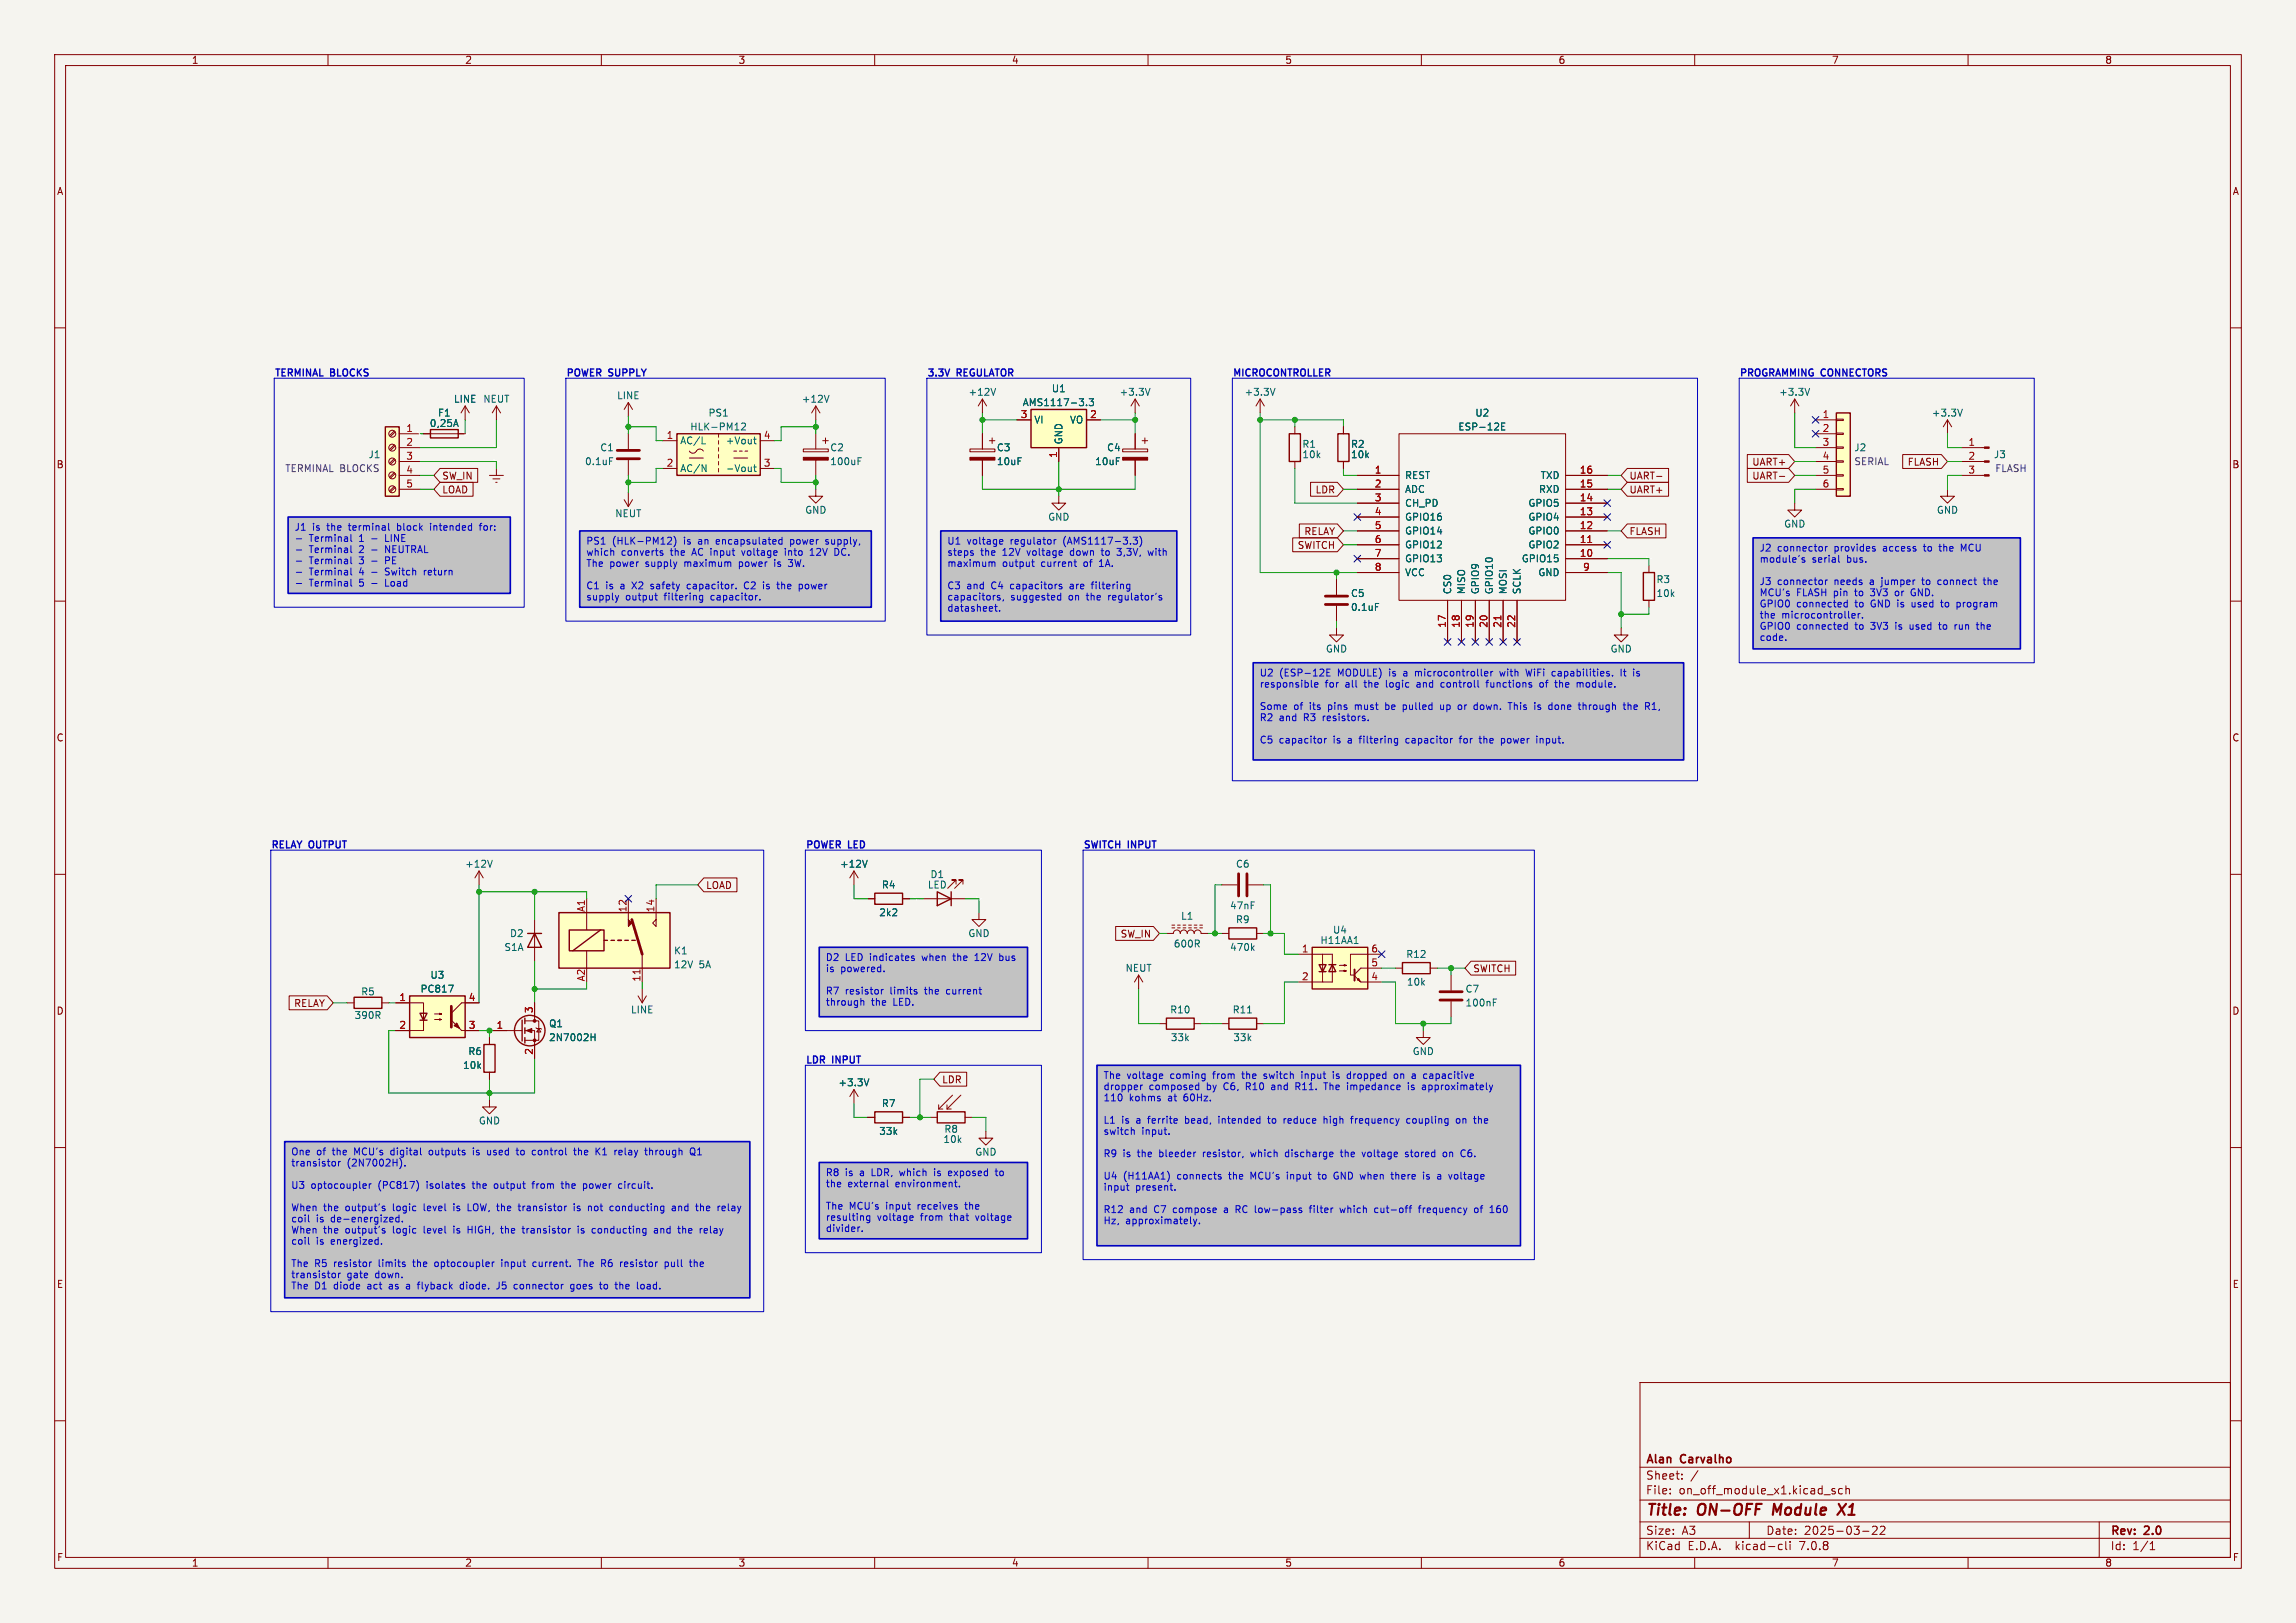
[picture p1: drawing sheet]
<svg xmlns="http://www.w3.org/2000/svg" width="420mm" height="297mm" viewBox="0 0 420 297" stroke-linecap="round" stroke-linejoin="round" font-family="sans-serif">
<defs><g id="words">
<g font-size="2.8" fill="#840000">
<text x="301" y="277.9">Title:</text>
<text x="310.6" y="277.9">ON-OFF</text>
<text x="325.2" y="277.9">Module</text>
<text x="338" y="277.9">X1</text>
</g>
<g font-size="2.1" fill="#840000">
<text x="301" y="268.2">Alan</text>
<text x="307.5" y="268.2">Carvalho</text>
<text x="301" y="273.7">File:</text>
<text x="301" y="271">Sheet:</text>
<text x="307.1" y="273.7">on_off_module_x1.kicad_sch</text>
<text x="301" y="281.1">Size:</text>
<text x="307.6" y="281.1">A3</text>
<text x="323" y="281.1">Date:</text>
<text x="330" y="281.1">2025-03-22</text>
<text x="386" y="281.3">Rev:</text>
<text x="392.4" y="281.3">2.0</text>
<text x="301" y="283.9">KiCad</text>
<text x="308.7" y="283.9">E.D.A.</text>
<text x="317.6" y="283.9">kicad-cli</text>
<text x="329.5" y="283.9">7.0.8</text>
<text x="386" y="283.9">Id:</text>
<text x="390.1" y="283.9">1/1</text>
</g>
<g font-size="1.8" fill="#840000">
<text x="35" y="11.9">1</text>
<text x="85" y="11.9">2</text>
<text x="135" y="11.9">3</text>
<text x="185" y="11.9">4</text>
<text x="235" y="11.9">5</text>
<text x="285" y="11.9">6</text>
<text x="335" y="11.9">7</text>
<text x="385" y="11.9">8</text>
<text x="10.3" y="35.9">A</text>
<text x="408.3" y="35.9">A</text>
<text x="10.3" y="85.9">B</text>
<text x="80.8" y="87.9">SW_IN</text>
<text x="298" y="87.9">UART-</text>
<text x="320.4" y="85.4">UART+</text>
<text x="320.4" y="87.9">UART-</text>
<text x="348.9" y="85.4">FLASH</text>
<text x="408.2" y="85.9">B</text>
<text x="80.8" y="90.5">LOAD</text>
<text x="240.5" y="90.5">LDR</text>
<text x="298" y="90.5">UART+</text>
<text x="237.3" y="100.6">SWITCH</text>
<text x="238.5" y="98.1">RELAY</text>
<text x="298" y="98.1">FLASH</text>
<text x="10.3" y="135.9">C</text>
<text x="408.2" y="135.9">C</text>
<text x="129.1" y="162.9">LOAD</text>
<text x="204.9" y="171.8">SW_IN</text>
<text x="269.4" y="178.1">SWITCH</text>
<text x="10.3" y="185.9">D</text>
<text x="53.7" y="184.5">RELAY</text>
<text x="408.2" y="185.9">D</text>
<text x="172.2" y="198.4">LDR</text>
<text x="10.3" y="235.9">E</text>
<text x="408.3" y="235.9">E</text>
<text x="10.3" y="285.9">F</text>
<text x="35" y="286.9">1</text>
<text x="85" y="286.9">2</text>
<text x="135" y="286.9">3</text>
<text x="185" y="286.9">4</text>
<text x="235" y="286.9">5</text>
<text x="285" y="286.9">6</text>
<text x="335" y="286.9">7</text>
<text x="385" y="286.9">8</text>
<text x="408.3" y="285.9">F</text>
</g>
<g font-size="1.8" fill="#0000c2">
<text x="50.2" y="69">TERMINAL BLOCKS</text>
<text x="103.5" y="69">POWER</text>
<text x="111.5" y="69">SUPPLY</text>
<text x="169.5" y="69">3.3V</text>
<text x="175.1" y="69">REGULATOR</text>
<text x="225.4" y="69">MICROCONTROLLER</text>
<text x="318.1" y="69">PROGRAMMING CONNECTORS</text>
<text x="53.8" y="97.4">J1</text>
<text x="56.6" y="99.5">Terminal</text>
<text x="56.6" y="101.5">Terminal</text>
<text x="57.2" y="97.4">is</text>
<text x="60" y="97.4">the</text>
<text x="64.1" y="97.4">terminal</text>
<text x="65.8" y="99.5">1</text>
<text x="65.8" y="101.5">2</text>
<text x="68.2" y="99.5">-</text>
<text x="68.2" y="101.5">-</text>
<text x="70.9" y="99.5">LINE</text>
<text x="70.9" y="101.5">NEUTRAL</text>
<text x="73.1" y="97.4">block</text>
<text x="79.4" y="97.4">intended</text>
<text x="88.7" y="97.4">for:</text>
<text x="107.1" y="100">PS1</text>
<text x="112" y="100">(HLK-PM12)</text>
<text x="125.2" y="100">is</text>
<text x="128" y="100">an</text>
<text x="131.5" y="100">encapsulated</text>
<text x="145.2" y="100">power</text>
<text x="151.9" y="100">supply,</text>
<text x="173.2" y="100">U1</text>
<text x="176.9" y="100">voltage</text>
<text x="185" y="100">regulator</text>
<text x="194.8" y="100">(AMS1117-3.3)</text>
<text x="321.8" y="101.3">J2</text>
<text x="325.1" y="101.3">connector</text>
<text x="335.7" y="101.3">provides</text>
<text x="344.8" y="101.3">access</text>
<text x="352.4" y="101.3">to</text>
<text x="355.5" y="101.3">the</text>
<text x="359.6" y="101.3">MCU</text>
<text x="56.6" y="103.6">Terminal</text>
<text x="56.6" y="105.6">Terminal</text>
<text x="56.6" y="107.7">Terminal</text>
<text x="65.8" y="103.6">3</text>
<text x="65.8" y="105.6">4</text>
<text x="65.8" y="107.7">5</text>
<text x="70.9" y="103.6">PE</text>
<text x="70.9" y="105.6">Switch</text>
<text x="70.9" y="107.7">Load</text>
<text x="78.2" y="105.6">return</text>
<text x="107.1" y="102">which</text>
<text x="107.1" y="104.1">The</text>
<text x="111.5" y="104.1">power</text>
<text x="113.6" y="102">converts</text>
<text x="118.2" y="104.1">supply</text>
<text x="122.8" y="102">the</text>
<text x="125.5" y="104.1">maximum</text>
<text x="126.9" y="102">AC input</text>
<text x="135.7" y="104.1">power</text>
<text x="136.4" y="102">voltage</text>
<text x="142.3" y="104.1">is</text>
<text x="144.5" y="102">into</text>
<text x="145.1" y="104.1">3W.</text>
<text x="149.3" y="102">12V</text>
<text x="153.9" y="102">DC.</text>
<text x="173.2" y="102">steps</text>
<text x="173.2" y="104.1">maximum</text>
<text x="179.4" y="102">the</text>
<text x="183.4" y="104.1">output</text>
<text x="183.5" y="102">12V</text>
<text x="188.2" y="102">voltage</text>
<text x="190.6" y="104.1">current</text>
<text x="196.3" y="102">down</text>
<text x="198.5" y="104.1">of</text>
<text x="201.6" y="104.1">1A.</text>
<text x="202.2" y="102">to</text>
<text x="205.2" y="102">3,3V,</text>
<text x="211.1" y="102">with</text>
<text x="321.8" y="103.3">module's</text>
<text x="321.8" y="107.4">J3</text>
<text x="325.1" y="107.4">connector</text>
<text x="331.5" y="103.3">serial</text>
<text x="335.7" y="107.4">needs</text>
<text x="338" y="103.3">bus.</text>
<text x="342.3" y="107.4">a</text>
<text x="344.7" y="107.4">jumper</text>
<text x="352.3" y="107.4">to</text>
<text x="355.4" y="107.4">connect</text>
<text x="364" y="107.4">the</text>
<text x="107.1" y="108.2">C1</text>
<text x="107.1" y="110.2">supply</text>
<text x="110.8" y="108.2">is</text>
<text x="113.6" y="108.2">a</text>
<text x="114.4" y="110.2">output</text>
<text x="115.9" y="108.2">X2</text>
<text x="119.5" y="108.2">safety</text>
<text x="121.6" y="110.2">filtering</text>
<text x="126.4" y="108.2">capacitor.</text>
<text x="130.3" y="110.2">capacitor.</text>
<text x="137" y="108.2">C2</text>
<text x="140.7" y="108.2">is</text>
<text x="143.5" y="108.2">the</text>
<text x="147.6" y="108.2">power</text>
<text x="173.2" y="108.2">C3</text>
<text x="173.2" y="110.2">capacitors,</text>
<text x="173.2" y="112.3">datasheet.</text>
<text x="176.8" y="108.2">and</text>
<text x="181.5" y="108.2">C4</text>
<text x="184.9" y="110.2">suggested</text>
<text x="185.1" y="108.2">capacitors</text>
<text x="195.6" y="110.2">on</text>
<text x="196.2" y="108.2">are</text>
<text x="199.1" y="110.2">the</text>
<text x="200.4" y="108.2">filtering</text>
<text x="203.2" y="110.2">regulator's</text>
<text x="321.8" y="109.4">MCU's</text>
<text x="321.8" y="111.5">GPIO0</text>
<text x="321.8" y="113.5">the</text>
<text x="325.9" y="113.5">microcontroller.</text>
<text x="328.6" y="109.4">FLASH pin</text>
<text x="328.6" y="111.5">connected</text>
<text x="339.5" y="111.5">to</text>
<text x="339.6" y="109.4">to</text>
<text x="342.5" y="111.5">GND is</text>
<text x="342.7" y="109.4">3V3</text>
<text x="347.3" y="109.4">or</text>
<text x="350.4" y="111.5">used</text>
<text x="350.5" y="109.4">GND.</text>
<text x="356" y="111.5">to</text>
<text x="359" y="111.5">program</text>
<text x="321.8" y="115.6">GPIO0</text>
<text x="321.8" y="117.6">code.</text>
<text x="328.6" y="115.6">connected</text>
<text x="339.5" y="115.6">to</text>
<text x="342.5" y="115.6">3V3</text>
<text x="347.2" y="115.6">is</text>
<text x="350" y="115.6">used</text>
<text x="355.6" y="115.6">to</text>
<text x="358.6" y="115.6">run</text>
<text x="362.9" y="115.6">the</text>
<text x="230.3" y="124.1">U2</text>
<text x="234" y="124.1">(ESP-12E</text>
<text x="244.8" y="124.1">MODULE)</text>
<text x="254.4" y="124.1">is</text>
<text x="257.2" y="124.1">a</text>
<text x="259.5" y="124.1">microcontroller</text>
<text x="275.3" y="124.1">with</text>
<text x="280.3" y="124.1">WiFi</text>
<text x="285.2" y="124.1">capabilities.</text>
<text x="298" y="124.1">It</text>
<text x="230.3" y="126.2">responsible</text>
<text x="230.3" y="130.2">Some</text>
<text x="236.6" y="130.2">of</text>
<text x="239.7" y="130.2">its</text>
<text x="242.4" y="126.2">for</text>
<text x="243.2" y="130.2">pins</text>
<text x="246.2" y="126.2">all</text>
<text x="248.3" y="130.2">must</text>
<text x="249.9" y="126.2">the</text>
<text x="254" y="126.2">logic</text>
<text x="254.1" y="130.2">be</text>
<text x="257.5" y="130.2">pulled</text>
<text x="259.8" y="126.2">and</text>
<text x="264.5" y="126.2">controll</text>
<text x="264.5" y="130.2">up</text>
<text x="268" y="130.2">or</text>
<text x="271.1" y="130.2">down.</text>
<text x="273" y="126.2">functions</text>
<text x="277.7" y="130.2">This</text>
<text x="282.6" y="130.2">is</text>
<text x="282.9" y="126.2">of</text>
<text x="285.4" y="130.2">done</text>
<text x="286" y="126.2">the</text>
<text x="290.1" y="126.2">module.</text>
<text x="291.1" y="130.2">through</text>
<text x="299.5" y="130.2">the</text>
<text x="303.7" y="130.2">R1,</text>
<text x="230.3" y="132.3">R2</text>
<text x="230.3" y="136.4">C5</text>
<text x="234" y="132.3">and</text>
<text x="234" y="136.4">capacitor</text>
<text x="238.6" y="132.3">R3</text>
<text x="242.3" y="132.3">resistors.</text>
<text x="244" y="136.4">is</text>
<text x="246.9" y="136.4">a</text>
<text x="249.2" y="136.4">filtering</text>
<text x="257.8" y="136.4">capacitor</text>
<text x="267.9" y="136.4">for</text>
<text x="271.7" y="136.4">the</text>
<text x="275.9" y="136.4">power</text>
<text x="282.5" y="136.4">input.</text>
<text x="49.5" y="155.3">RELAY OUTPUT</text>
<text x="147.3" y="155.3">POWER</text>
<text x="155.3" y="155.3">LED</text>
<text x="198.1" y="155.3">SWITCH</text>
<text x="206.4" y="155.3">INPUT</text>
<text x="151" y="176.2">D2</text>
<text x="151" y="178.2">is</text>
<text x="153.8" y="178.2">powered.</text>
<text x="154.6" y="176.2">LED indicates</text>
<text x="169" y="176.2">when</text>
<text x="174.9" y="176.2">the</text>
<text x="179" y="176.2">12V</text>
<text x="183.7" y="176.2">bus</text>
<text x="151" y="182.3">R7</text>
<text x="151" y="184.4">through</text>
<text x="154.6" y="182.3">resistor</text>
<text x="159.4" y="184.4">the</text>
<text x="163" y="182.3">limits</text>
<text x="163.5" y="184.4">LED.</text>
<text x="169.5" y="182.3">the</text>
<text x="173.6" y="182.3">current</text>
<text x="147.3" y="194.7">LDR</text>
<text x="152.4" y="194.7">INPUT</text>
<text x="201.8" y="197.8">The</text>
<text x="206.1" y="197.8">voltage</text>
<text x="214.2" y="197.8">coming</text>
<text x="222.2" y="197.8">from</text>
<text x="227.7" y="197.8">the</text>
<text x="231.9" y="197.8">switch</text>
<text x="239" y="197.8">input</text>
<text x="244.9" y="197.8">is</text>
<text x="247.7" y="197.8">dropped</text>
<text x="256.5" y="197.8">on</text>
<text x="260" y="197.8">a</text>
<text x="262.3" y="197.8">capacitive</text>
<text x="201.8" y="199.8">dropper</text>
<text x="201.8" y="201.9">110</text>
<text x="206.6" y="201.9">kohms</text>
<text x="210.2" y="199.8">composed</text>
<text x="213.8" y="201.9">at</text>
<text x="216.8" y="201.9">60Hz.</text>
<text x="220.9" y="199.8">by</text>
<text x="224.1" y="199.8">C6,</text>
<text x="228.4" y="199.8">R10</text>
<text x="233.3" y="199.8">and</text>
<text x="237.9" y="199.8">R11.</text>
<text x="243.3" y="199.8">The</text>
<text x="247.7" y="199.8">impedance</text>
<text x="259" y="199.8">is</text>
<text x="261.9" y="199.8">approximately</text>
<text x="201.8" y="206">L1</text>
<text x="201.8" y="208">switch</text>
<text x="205.2" y="206">is</text>
<text x="208" y="206">a</text>
<text x="208.9" y="208">input.</text>
<text x="210.3" y="206">ferrite</text>
<text x="217.3" y="206">bead,</text>
<text x="223.6" y="206">intended</text>
<text x="232.9" y="206">to</text>
<text x="235.9" y="206">reduce</text>
<text x="243.4" y="206">high</text>
<text x="248.6" y="206">frequency</text>
<text x="259" y="206">coupling</text>
<text x="268.3" y="206">on</text>
<text x="271.8" y="206">the</text>
<text x="53.2" y="211.7">One</text>
<text x="53.2" y="213.8">transistor</text>
<text x="57.9" y="211.7">of</text>
<text x="61" y="211.7">the</text>
<text x="63.5" y="213.8">(2N7002H).</text>
<text x="65.1" y="211.7">MCU's</text>
<text x="71.9" y="211.7">digital</text>
<text x="79.2" y="211.7">outputs</text>
<text x="87.4" y="211.7">is</text>
<text x="90.2" y="211.7">used</text>
<text x="95.8" y="211.7">to</text>
<text x="98.8" y="211.7">control</text>
<text x="106.7" y="211.7">the</text>
<text x="110.9" y="211.7">K1</text>
<text x="114.5" y="211.7">relay</text>
<text x="120.3" y="211.7">through</text>
<text x="151" y="215.6">R8</text>
<text x="154.6" y="215.6">is</text>
<text x="157.4" y="215.6">a</text>
<text x="159.7" y="215.6">LDR,</text>
<text x="165.1" y="215.6">which</text>
<text x="171.6" y="215.6">is</text>
<text x="174.4" y="215.6">exposed</text>
<text x="183.2" y="215.6">to</text>
<text x="201.8" y="212.1">R9</text>
<text x="205.4" y="212.1">is</text>
<text x="208.2" y="212.1">the</text>
<text x="212.4" y="212.1">bleeder</text>
<text x="220.5" y="212.1">resistor,</text>
<text x="229.5" y="212.1">which</text>
<text x="236" y="212.1">discharge</text>
<text x="246.4" y="212.1">the</text>
<text x="250.5" y="212.1">voltage</text>
<text x="258.6" y="212.1">stored</text>
<text x="265.7" y="212.1">on</text>
<text x="269.1" y="212.1">C6.</text>
<text x="53.2" y="217.9">U3</text>
<text x="53.2" y="222">When</text>
<text x="56.9" y="217.9">optocoupler</text>
<text x="59.2" y="222">the</text>
<text x="63.3" y="222">output's</text>
<text x="69.3" y="217.9">(PC817)</text>
<text x="72.2" y="222">logic</text>
<text x="78" y="222">level</text>
<text x="78.3" y="217.9">isolates</text>
<text x="83.6" y="222">is</text>
<text x="86.4" y="222">LOW, the</text>
<text x="86.9" y="217.9">the</text>
<text x="91.1" y="217.9">output</text>
<text x="96.2" y="222">transistor</text>
<text x="98.3" y="217.9">from</text>
<text x="103.8" y="217.9">the</text>
<text x="106.5" y="222">is</text>
<text x="108" y="217.9">power</text>
<text x="109.3" y="222">not</text>
<text x="113.5" y="222">conducting</text>
<text x="114.6" y="217.9">circuit.</text>
<text x="125" y="222">and</text>
<text x="129.7" y="222">the</text>
<text x="133.8" y="222">relay</text>
<text x="151" y="217.6">the</text>
<text x="151" y="221.7">The</text>
<text x="155.1" y="217.6">external</text>
<text x="155.3" y="221.7">MCU's</text>
<text x="162.2" y="221.7">input</text>
<text x="163.9" y="217.6">environment.</text>
<text x="168.1" y="221.7">receives</text>
<text x="177.1" y="221.7">the</text>
<text x="201.8" y="216.2">U4</text>
<text x="201.8" y="218.2">input</text>
<text x="205.5" y="216.2">(H11AA1)</text>
<text x="207.7" y="218.2">present.</text>
<text x="215.5" y="216.2">connects</text>
<text x="225.1" y="216.2">the</text>
<text x="229.2" y="216.2">MCU's</text>
<text x="236.1" y="216.2">input</text>
<text x="242" y="216.2">to</text>
<text x="245.1" y="216.2">GND when</text>
<text x="256" y="216.2">there</text>
<text x="262" y="216.2">is</text>
<text x="264.8" y="216.2">a</text>
<text x="267.2" y="216.2">voltage</text>
<text x="53.2" y="224">coil</text>
<text x="53.2" y="226.1">When</text>
<text x="57.9" y="224">is</text>
<text x="59.2" y="226.1">the</text>
<text x="60.7" y="224">de-energized.</text>
<text x="63.3" y="226.1">output's</text>
<text x="72.2" y="226.1">logic</text>
<text x="78" y="226.1">level</text>
<text x="83.6" y="226.1">is</text>
<text x="86.4" y="226.1">HIGH,</text>
<text x="92.8" y="226.1">the</text>
<text x="96.9" y="226.1">transistor</text>
<text x="107.2" y="226.1">is</text>
<text x="110" y="226.1">conducting</text>
<text x="121.6" y="226.1">and</text>
<text x="126.2" y="226.1">the</text>
<text x="130.3" y="226.1">relay</text>
<text x="151" y="223.7">resulting</text>
<text x="151" y="225.8">divider.</text>
<text x="160.5" y="223.7">voltage</text>
<text x="168.5" y="223.7">from</text>
<text x="174.1" y="223.7">that</text>
<text x="179" y="223.7">voltage</text>
<text x="201.8" y="222.3">R12</text>
<text x="201.8" y="224.4">Hz,</text>
<text x="205.9" y="224.4">approximately.</text>
<text x="206.6" y="222.3">and</text>
<text x="211.2" y="222.3">C7</text>
<text x="214.9" y="222.3">compose</text>
<text x="224.4" y="222.3">a</text>
<text x="226.7" y="222.3">RC low-pass</text>
<text x="240.7" y="222.3">filter</text>
<text x="246.4" y="222.3">which</text>
<text x="252.9" y="222.3">cut-off</text>
<text x="261.2" y="222.3">frequency</text>
<text x="271.6" y="222.3">of</text>
<text x="274.7" y="222.3">160</text>
<text x="53.2" y="228.1">coil</text>
<text x="53.2" y="232.2">The</text>
<text x="57.5" y="232.2">R5</text>
<text x="57.9" y="228.1">is</text>
<text x="60.7" y="228.1">energized.</text>
<text x="61.2" y="232.2">resistor</text>
<text x="69.6" y="232.2">limits</text>
<text x="76.1" y="232.2">the</text>
<text x="80.2" y="232.2">optocoupler</text>
<text x="92.6" y="232.2">input</text>
<text x="98.6" y="232.2">current.</text>
<text x="107.1" y="232.2">The</text>
<text x="111.5" y="232.2">R6</text>
<text x="115.1" y="232.2">resistor</text>
<text x="123.5" y="232.2">pull</text>
<text x="128.3" y="232.2">the</text>
<text x="53.2" y="234.2">transistor</text>
<text x="53.2" y="236.3">The</text>
<text x="57.5" y="236.3">D1</text>
<text x="61.2" y="236.3">diode</text>
<text x="63.5" y="234.2">gate</text>
<text x="67.5" y="236.3">act</text>
<text x="68.8" y="234.2">down.</text>
<text x="71.6" y="236.3">as</text>
<text x="75" y="236.3">a</text>
<text x="77.3" y="236.3">flyback</text>
<text x="85.3" y="236.3">diode.</text>
<text x="92.2" y="236.3">J5</text>
<text x="95.5" y="236.3">connector</text>
<text x="106.1" y="236.3">goes</text>
<text x="111.6" y="236.3">to</text>
<text x="114.7" y="236.3">the</text>
<text x="118.8" y="236.3">load.</text>
</g>
<g font-size="1.8" fill="#006464">
<text x="192.3" y="72">U1</text>
<text x="80" y="76.4">F1</text>
<text x="82.9" y="73.9">LINE</text>
<text x="88.3" y="73.9">NEUT</text>
<text x="112.8" y="73.3">LINE</text>
<text x="129.5" y="76.4">PS1</text>
<text x="146.6" y="73.9">+12V</text>
<text x="177.1" y="72.6">+12V</text>
<text x="187" y="74.5">AMS1117-3.3</text>
<text x="189.1" y="77.7">VI</text>
<text x="195.6" y="77.7">VO</text>
<text x="204.7" y="72.6">+3.3V</text>
<text x="227.6" y="72.6">+3.3V</text>
<text x="269.8" y="76.4">U2</text>
<text x="325.4" y="72.6">+3.3V</text>
<text x="353.3" y="76.4">+3.3V</text>
<text x="78.5" y="78.3">0,25A</text>
<text x="109.7" y="82.8">C1</text>
<text x="124.3" y="81.5">AC/L</text>
<text x="126.2" y="79">HLK-PM12</text>
<text x="132.7" y="81.5">+Vout</text>
<text x="151.8" y="82.8">C2</text>
<text x="182.3" y="82.8">C3</text>
<text x="194.5" y="81.4" transform="rotate(-90 194.5 81.4)">GND</text>
<text x="202.4" y="82.8">C4</text>
<text x="238.1" y="82.1">R1</text>
<text x="247" y="82.1">R2</text>
<text x="266.7" y="79">ESP-12E</text>
<text x="339.1" y="82.8">J2</text>
<text x="67.3" y="84">J1</text>
<text x="106.9" y="85.3">0.1uF</text>
<text x="124.3" y="86.6">AC/N</text>
<text x="132.7" y="86.6">-Vout</text>
<text x="151.8" y="85.3">100uF</text>
<text x="182.3" y="85.3">10uF</text>
<text x="200.2" y="85.3">10uF</text>
<text x="238.1" y="84">10k</text>
<text x="247" y="84">10k</text>
<text x="256.9" y="87.9">REST</text>
<text x="281.7" y="87.9">TXD</text>
<text x="364.6" y="84">J3</text>
<text x="112.4" y="94.8">NEUT</text>
<text x="147.2" y="94.2">GND</text>
<text x="191.6" y="95.5">GND</text>
<text x="256.9" y="90.4">ADC</text>
<text x="256.9" y="92.9">CH_PD</text>
<text x="256.9" y="95.5">GPIO16</text>
<text x="279.5" y="95.5">GPIO4</text>
<text x="279.5" y="92.9">GPIO5</text>
<text x="281.4" y="90.4">RXD</text>
<text x="354.2" y="94.2">GND</text>
<text x="256.9" y="98">GPIO14</text>
<text x="256.9" y="100.6">GPIO12</text>
<text x="279.5" y="100.6">GPIO2</text>
<text x="279.5" y="98">GPIO0</text>
<text x="326.3" y="96.7">GND</text>
<text x="256.9" y="103.1">GPIO13</text>
<text x="256.9" y="105.6">VCC</text>
<text x="278.3" y="103.1">GPIO15</text>
<text x="281.3" y="105.6">GND</text>
<text x="302.9" y="106.9">R3</text>
<text x="247" y="109.4">C5</text>
<text x="247" y="112">0.1uF</text>
<text x="265.7" y="108.8" transform="rotate(-90 265.7 108.8)">CS0</text>
<text x="268.2" y="108.8" transform="rotate(-90 268.2 108.8)">MISO</text>
<text x="270.7" y="108.8" transform="rotate(-90 270.7 108.8)">GPIO9</text>
<text x="273.3" y="108.8" transform="rotate(-90 273.3 108.8)">GPIO10</text>
<text x="275.8" y="108.8" transform="rotate(-90 275.8 108.8)">MOSI</text>
<text x="278.4" y="108.8" transform="rotate(-90 278.4 108.8)">SCLK</text>
<text x="302.9" y="109.4">10k</text>
<text x="242.4" y="119.6">GND</text>
<text x="294.5" y="119.6">GND</text>
<text x="85" y="159">+12V</text>
<text x="153.6" y="159">+12V</text>
<text x="170.1" y="160.9">D1</text>
<text x="226" y="159">C6</text>
<text x="160.7" y="167.9">2k2</text>
<text x="161.2" y="162.8">R4</text>
<text x="169.6" y="162.8">LED</text>
<text x="224.9" y="166.6">47nF</text>
<text x="93.2" y="171.7">D2</text>
<text x="177" y="171.7">GND</text>
<text x="214.6" y="173.6">600R</text>
<text x="215.9" y="168.5">L1</text>
<text x="226" y="169.1">R9</text>
<text x="241.4" y="172.9">H11AA1</text>
<text x="243.7" y="171">U4</text>
<text x="78.6" y="179.3">U3</text>
<text x="92.2" y="174.2">S1A</text>
<text x="123.2" y="174.9">K1</text>
<text x="123.2" y="177.4">12V</text>
<text x="127.9" y="177.4">5A</text>
<text x="205.8" y="178">NEUT</text>
<text x="224.9" y="174.2">470k</text>
<text x="257.1" y="175.5">R12</text>
<text x="66" y="182.3">R5</text>
<text x="76.8" y="181.8">PC817</text>
<text x="115.3" y="185.6">LINE</text>
<text x="214" y="185.6">R10</text>
<text x="225.4" y="185.6">R11</text>
<text x="257.3" y="180.6">10k</text>
<text x="268" y="181.8">C7</text>
<text x="268" y="184.4">100nF</text>
<text x="64.8" y="186.7">390R</text>
<text x="100.3" y="190.7">2N7002H</text>
<text x="100.3" y="188.2">Q1</text>
<text x="214.1" y="190.7">33k</text>
<text x="225.5" y="190.7">33k</text>
<text x="84.6" y="195.8">10k</text>
<text x="85.6" y="193.3">R6</text>
<text x="258.3" y="193.3">GND</text>
<text x="153.3" y="199">+3.3V</text>
<text x="161.2" y="202.8">R7</text>
<text x="87.5" y="206">GND</text>
<text x="160.7" y="207.9">33k</text>
<text x="172.5" y="209.4">10k</text>
<text x="172.6" y="207.5">R8</text>
<text x="178.3" y="211.7">GND</text>
</g>
<g font-size="1.8" fill="#a90000">
<text x="186.6" y="76.6">3</text>
<text x="199.3" y="76.6">2</text>
<text x="333.3" y="76.6">1</text>
<text x="74.2" y="79.1">1</text>
<text x="74.2" y="81.7">2</text>
<text x="121.8" y="80.4">1</text>
<text x="139.6" y="80.4">4</text>
<text x="193.4" y="83.9" transform="rotate(-90 193.4 83.9)">1</text>
<text x="333.3" y="79.1">2</text>
<text x="333.3" y="81.7">3</text>
<text x="360" y="81.7">1</text>
<text x="74.2" y="84.2">3</text>
<text x="74.2" y="86.7">4</text>
<text x="74.2" y="89.3">5</text>
<text x="121.8" y="85.5">2</text>
<text x="139.6" y="85.5">3</text>
<text x="251.4" y="86.7">1</text>
<text x="251.4" y="89.3">2</text>
<text x="288.9" y="89.3">15</text>
<text x="288.9" y="86.7">16</text>
<text x="333.3" y="84.2">4</text>
<text x="333.3" y="86.7">5</text>
<text x="333.3" y="89.3">6</text>
<text x="360" y="84.2">2</text>
<text x="360" y="86.7">3</text>
<text x="251.4" y="91.8">3</text>
<text x="251.4" y="94.4">4</text>
<text x="288.9" y="94.4">13</text>
<text x="288.9" y="91.8">14</text>
<text x="251.4" y="96.9">5</text>
<text x="251.4" y="99.4">6</text>
<text x="251.4" y="102">7</text>
<text x="288.9" y="102">10</text>
<text x="288.9" y="99.4">11</text>
<text x="288.9" y="96.9">12</text>
<text x="251.4" y="104.5">8</text>
<text x="289.5" y="104.5">9</text>
<text x="264.5" y="115" transform="rotate(-90 264.5 115)">17</text>
<text x="267.1" y="115" transform="rotate(-90 267.1 115)">18</text>
<text x="269.6" y="115" transform="rotate(-90 269.6 115)">19</text>
<text x="272.2" y="115" transform="rotate(-90 272.2 115)">20</text>
<text x="274.7" y="115" transform="rotate(-90 274.7 115)">21</text>
<text x="277.2" y="115" transform="rotate(-90 277.2 115)">22</text>
<text x="107.1" y="167" transform="rotate(-90 107.1 167)">A1</text>
<text x="114.7" y="167" transform="rotate(-90 114.7 167)">12</text>
<text x="119.8" y="167" transform="rotate(-90 119.8 167)">14</text>
<text x="107.1" y="179.7" transform="rotate(-90 107.1 179.7)">A2</text>
<text x="117.2" y="179.7" transform="rotate(-90 117.2 179.7)">11</text>
<text x="238.1" y="174.4">1</text>
<text x="238.1" y="179.5">2</text>
<text x="250.8" y="179.5">4</text>
<text x="250.8" y="176.9">5</text>
<text x="250.8" y="174.4">6</text>
<text x="73" y="183.3">1</text>
<text x="85.7" y="183.3">4</text>
<text x="97.5" y="185.5" transform="rotate(-90 97.5 185.5)">3</text>
<text x="73" y="188.3">2</text>
<text x="85.7" y="188.3">3</text>
<text x="90.7" y="188.3">1</text>
<text x="97.5" y="193.1" transform="rotate(-90 97.5 193.1)">2</text>
</g>
<g font-size="1.8" fill="#840084">
<text x="52.1" y="86.6">TERMINAL BLOCKS</text>
<text x="339.1" y="85.3">SERIAL</text>
<text x="364.9" y="86.6">FLASH</text>
</g>
</g></defs>
<path d="M0 0h420v297h-420z" fill="#f5f4ef" stroke="#f5f4ef" stroke-width=".18"/>
<g fill="none" stroke="#840000" stroke-width=".18">
<path d="M10 10h400v277h-400zM12 12h396v273h-396zM60 10v2M110 10v2M160 10v2M210 10v2M260 10v2M310 10v2M360 10v2M10 60h2M408 60h2M72.1 78.9l-.9 .8"/>
<path d="M72.3 79l-.9 .9M73 79.4h3.8M77.5 79.4h7.6M85.1 74.3l-.8 1.3M85.1 74.3v2.5M85.1 74.3l.8 1.3M90.8 74.3v2.5M90.8 74.3l-.8 1.3M90.8 74.3l.8 1.3M114.9 73.7v2.5M114.9 79.4v2.8M114.9 73.7l-.7 1.2"/>
<path d="M114.9 73.7l.8 1.2M131.4 79.4v.6M149.2 74.3v2.5M149.2 79.4v2.8M149.2 74.3l-.7 1.3M149.2 74.3l.8 1.3M179.7 73l-.8 1.3M179.7 73v2.6M179.7 79.4v2.8M179.7 73l.8 1.3M186.1 76.8h2.5M198.8 76.8h2.5"/>
<path d="M207.6 73v2.6M207.6 79.4v2.8M207.6 73l-.7 1.3M207.6 73l.8 1.3M230.5 73l-.8 1.3M230.5 73v2.6M230.5 73l.8 1.3M236.9 78.1v1.3M245.7 78.1v1.3M255.9 79.4h30.5v30.5h-30.5zM328.3 73l-.8 1.3M328.3 73v2.6"/>
<path d="M328.3 73l.8 1.3M332.1 76.8h3.8M332.1 79.4h3.8M335.9 79.2h1.3v.3h-1.3zM335.9 76.7h1.3v.3h-1.3zM356.2 76.8l-.7 1.3M356.2 76.8v2.6M356.2 76.8l.8 1.3M72.1 89l-.9 .9M72.1 86.5l-.9 .8M72.1 83.9l-.9 .9M72.1 81.4l-.9 .8"/>
<path d="M72.3 89.2l-.9 .8M72.3 86.7l-.9 .8M72.3 84.1l-.9 .9M72.3 81.6l-.9 .8M73 81.9h3.8M73 84.5h3.8M73 87h3.8M73 89.5h3.8M80.5 88.3h6v2.5h-6l-1.1-1.3zM80.5 85.7h6.9v2.6h-6.9l-1.1-1.3zM89.5 87h2.6M90.2 87.6h1.2"/>
<path d="M90.7 88.3h.2M90.8 85.7v1.3M114.2 91.4l.7 1.3M114.9 84.2v2.8M114.9 90.2v2.5M115.7 91.4l-.8 1.3M121.3 80.6h2.5M121.3 85.7h2.5M126.1 82.6a.82 .82 0 0 0 .8 .3 .82 .82 0 0 0 .7-.6 .73 .73 0 0 1 1.1 .3M126.1 83.8h2.6M131.4 80.6v.7M131.4 81.9v.7"/>
<path d="M131.4 83.2v.6M131.4 84.5v.6M131.4 85.7v.7M134.2 83.8h2.6M134.2 82.6h.5M135.3 82.6h.5M136.3 82.6h.5M139.1 80.6h2.5M139.1 85.7h2.5M146.9 82.2h4.6v.5h-4.6zM149.2 89.5v1.3h1.3l-1.3 1.3-1.2-1.3h1.2M149.2 84.2v2.8"/>
<path d="M150.5 80.6h1M151 80.1v1.1M177.4 82.2h4.6v.5h-4.6zM179.7 84.2v2.8M181 80.6h1M181.5 80.1v1.1M193.7 90.8v1.3h1.2l-1.2 1.2-1.3-1.2h1.3M193.7 81.9v2.6M205.4 82.2h4.5v.5h-4.5zM207.6 84.2v2.8M208.9 80.6h1M209.4 80.1v1.1"/>
<path d="M236.5 98.4h8.1l1.1 1.3-1.1 1.3h-8.1zM236.9 84.5v1.2M237.7 95.9h6.9l1.1 1.3-1.1 1.2h-6.9zM239.7 88.3h4.9l1.1 1.2-1.1 1.3h-4.9zM245.7 84.5v1.2M248.3 87h7.6M248.3 89.5h7.6M248.3 99.7h7.6M248.3 97.2h7.6M248.3 94.6h7.6M248.3 92.1h7.6M286.4 87h7.6"/>
<path d="M286.4 89.5h7.6M286.4 99.7h7.6M286.4 97.2h7.6M286.4 94.6h7.6M286.4 92.1h7.6M297.7 88.3h7.5v2.5h-7.5l-1.2-1.3zM297.7 95.9h7v2.5h-7l-1.2-1.2zM297.7 85.7h7.5v2.6h-7.5l-1.2-1.3zM303 87.2h1M319.6 83.2h7.6l1.1 1.3-1.1 1.2h-7.6zM319.6 85.7h7.6l1.1 1.3-1.1 1.3h-7.6zM325.5 87.2h1"/>
<path d="M328.3 92.1v1.2h1.3l-1.3 1.3-1.3-1.3h1.3M332.1 81.9h3.8M332.1 84.5h3.8M332.1 87h3.8M332.1 89.5h3.8M335.9 89.4h1.3v.3h-1.3zM335.9 86.9h1.3v.2h-1.3zM335.9 84.3h1.3v.3h-1.3zM335.9 81.8h1.3v.2h-1.3zM348 83.2h7.1l1.1 1.3-1.1 1.2h-7.1zM356.2 89.5v1.3h1.3l-1.3 1.3-1.2-1.3h1.2M358.8 81.9h4.2"/>
<path d="M358.8 84.5h4.2M358.8 87h4.2M10 110h2M244.5 114.9v1.3h1.2l-1.2 1.3-1.3-1.3h1.3M244.5 106v2.8M244.5 110.9v2.8M248.3 102.2h7.6M248.3 104.8h7.6M264.8 109.9v7.6M267.3 109.9v7.6M269.9 109.9v7.6M272.4 109.9v7.6"/>
<path d="M275 109.9v7.6M277.5 109.9v7.6M286.4 102.2h7.6M286.4 104.8h7.6M296.5 114.9v1.3h1.3l-1.3 1.3-1.2-1.3h1.2M301.6 103.5v1.3M301.6 109.9v1.2M408 110h2M10 160h2M87.6 159.4l-.7 1.3M87.6 159.4v2.5M87.6 159.4l.8 1.3"/>
<path d="M156.2 159.4v2.5M156.2 159.4l-.8 1.3M156.2 159.4l.8 1.3M408 160h2M97.8 168.3v7.6M107.3 164.5v5.7M107.3 174v3.2M114.9 164.5v3.8M117.5 174.6v5.1M119.4 168.9l.6-.6v1.2zM120 164.5v3.8M128.7 160.7h6.1v2.5h-6.1l-1.1-1.3z"/>
<path d="M158.7 164.5h1.3M165.1 164.5h1.3M168.9 164.5h7.6M174.9 161.8v-.8h-.8h.8l-1.5 1.6M176.1 161.8v-.8h-.7h.7l-1.5 1.6M179.1 167v1.3h1.2l-1.2 1.2-1.3-1.2h1.3M204.1 169.5h6.9l1.1 1.3-1.1 1.3h-6.9zM208.3 178.4l-.8 1.3M208.3 178.4v2.6M208.3 178.4l.7 1.3M213.4 170.8h1.2a.64 .64 0 0 1 .7-.6 .64 .64 0 0 1 .6 .6 .64 .64 0 0 1 .6-.6 .64 .64 0 0 1 .7 .6 .64 .64 0 0 1 .6-.6 .64 .64 0 0 1 .6 .6 .64 .64 0 0 1 .7-.6 .64 .64 0 0 1 .6 .6h1.3M214.4 169.3h.5"/>
<path d="M214.4 169.8h.5M215.4 169.3h.5M215.4 169.8h.5M216.4 169.3h.5M216.4 169.8h.5M217.4 169.3h.5M217.4 169.8h.5M218.4 169.3h.5M218.4 169.8h.5M219.5 169.3h.5M219.5 169.8h.5M223.5 170.8h1.3"/>
<path d="M223.5 161.9h2.8M228.3 161.9h2.8M229.9 170.8h1.2M237.5 174.6h4.4v5.1h-4.4M241.9 174.6h1.8v5.1h-1.8M245 177.7h1.3l-.4 .1v-.3l.4 .2M245 176.7h1.3l-.4 .1v-.3l.4 .2M247.8 178.6l1.1 1.1h3.8M248.3 179.3l.2-.2 .3 .5zM252.7 174.6h-5.7v3.8h.6M252.7 177.2h-3.8l-1.1 1.1M255.3 177.2h1.2"/>
<path d="M261.6 177.2h1.3M265.4 178.4v2.8M269.1 175.9h8.1v2.5h-8.1l-1.1-1.2zM52.9 182.2h6.9l1.2 1.3-1.2 1.3h-6.9zM63.5 183.5h1.3M69.8 183.5h1.3M72.4 183.5h5.1v5.1h-5.1M79.5 186.6h1.3l-.4 .1v-.3l.4 .2M79.5 185.5h1.3l-.4 .2v-.3l.4 .1M84.5 188.6h3.1M87.6 183.5h-3.1l-2 1.9M89.5 189.9v1.2"/>
<path d="M89.5 196.2v1.3M90.2 188.6h5.3M96 188.6h1.8v5.1M96 186.8h2.6v3.6h-2.6M97.8 183.5v3.3M98 188.1l.2 .1h.7l.2 .1M98.6 188.2l.3 .6h-.7zM116.7 182.2l.8 1.3M117.5 181v2.5M118.2 182.2l-.7 1.3M156.2 199.4l-.8 1.3M156.2 199.4v2.5"/>
<path d="M156.2 199.4l.8 1.3M171.9 196.2h4.9v2.6h-4.9l-1.1-1.3zM212.1 187.3h1.3M218.4 187.3h1.3M223.5 187.3h1.3M229.9 187.3h1.2M260.3 188.6v1.3h1.3l-1.3 1.2-1.2-1.2h1.2M265.4 183.3v2.8M10 210h2M89.5 201.3v1.3h1.3l-1.3 1.2-1.2-1.2h1.2M158.7 204.5h1.3M165.1 204.5h1.3"/>
<path d="M170.2 204.5h1.2M171.7 202.2v.7M171.7 202.9h.8M173.2 202.9h.8M173.2 202.2v.7M174.2 200.4l-2.5 2.5M175.8 200.4l-2.6 2.5M176.5 204.5h1.3M180.3 207v1.3h1.3l-1.3 1.3-1.2-1.3h1.2M408 210h2M10 260h2M300 253h108v32h-108z"/>
<path d="M408 260h2M300 278.5h108M300 274.5h108M300 268.5h108M305.5 273.2v.2M305.5 272.5v.1M307.7 270.5v.2M307.7 269.8v.1M310.6 269.1l-1.3 1.9M320 278.5v3M333.7 273.5h1.1M335.7 272.5l-.4-.1-.2 .2 .1 .2 .5 .2v.3h-.6"/>
<path d="M337 272.5l-.4-.1-.3 .3v.4l.1 .2h.6M337.7 272.5l.2-.1 .3 .1 .1 .9M337.7 271.9v1.5M342.5 279.4l.6-.1 .2 .1 .1 .3-1 1.1h1M343.9 279.4l.6-.1 .2 .1 .1 .3-.9 1.1h.9M384 278.5v6.5M60 285v2M110 285v2M160 285v2M210 285v2M260 285v2M300 281.5h108"/>
<path d="M310 285v2M325.6 282.6l.4 .1M326 283.5l-.4 .1M326.7 282.1v1.3l.2 .2M327.4 282.1v.1M327.4 282.6v1M340.7 280.2h1.2M360 285v2M393.3 283.6h.9M393.3 282.5l.4-.4v1.5"/>
<circle cx="71.8" cy="79.4" r=".63"/>
<circle cx="71.8" cy="84.5" r=".63"/>
<circle cx="71.8" cy="81.9" r=".63"/>
<circle cx="71.8" cy="89.5" r=".63"/>
<circle cx="71.8" cy="87" r=".63"/>
</g>
<path d="M324.5 275.2l-.2 2M336.3 275.2l1.1 2M337.7 275.2l-1.6 2" fill="none" stroke="#840000" stroke-width=".4"/>
<g fill="#c2c2c2" stroke="#c2c2c2" stroke-width=".18">
<path d="M172.1 97.2h43.2v16.5h-43.2z"/>
<path d="M149.9 173.4h38.1v12.7h-38.1z"/>
<path d="M52.7 94.6h40.6v14h-40.6z"/>
<path d="M320.7 98.4h48.9v20.3h-48.9z"/>
<path d="M52.1 208.9h85.1v28.6h-85.1z"/>
<path d="M200.7 194.9h77.4v33.1h-77.4z"/>
<path d="M149.9 212.7h38.1v14h-38.1z"/>
<path d="M106 97.2h53.4v13.9h-53.4z"/>
<path d="M229.2 121.3h78.8v17.8h-78.8z"/>
</g>
<g fill="none" stroke="#006464" stroke-width=".18">
<path d="M83.4 76.8l.4 1.2M135.6 77.5l.5-.1 .3 .4-.8 .9h.8M138 80v1l.3 .2M151.6 72.3l-.4 1.3M182.1 71.1l-.4 1.2M198.8 74.1v.1M199.2 73h.8l-.4 .5 .4 .1v.5l-.2 .1-.6-.1M210.4 71.1l-.5 1.2M233.2 71.1l-.4 1.2M274.7 78h.4M275.3 77.4h-.6v1.3h.6M331 71.1l-.4 1.2"/>
<path d="M359 74.9l-.5 1.2M111.5 83.8h.6M128.4 81.2h.6M128.4 85l.8 1.3v-1.3M137.9 85.5h.4M137.9 80.4h.4M138 85v1.1l.3 .2M157 83.8h.6M157 84.4h.4M251.6 110.4h.6M90 157.4l-.4 1.3M158.6 157.4l-.4 1.3"/>
<path d="M229.1 173.5l.3 .4M229.4 173.1l-.5 .5M247.7 172.7h.7M82.1 180.3h.8l-.5 1.3M108.1 189.8h.7M108.8 189.2v1.2M158.9 197.4l-.4 1.3M228.2 185.4h.7M273.2 183.4h.4M273.2 182.8h.6"/>
</g>
<g fill="none" stroke="#840000" stroke-width=".25">
<path d="M70.5 78.1h2.5v12.7h-2.5zM78.7 78.6h5.1v1.5h-5.1zM123.8 79.4h15.3v7.6h-15.3zM188.6 74.9h10.2v7h-10.2zM235.8 79.4h2.1v5.1h-2.1zM244.7 79.4h2.1v5.1h-2.1zM335.9 75.6h2.6v15.2h-2.6zM300.6 104.8h2v5.1h-2zM96.5 170.8h2.6M97.8 170.8l1.3 2.6h-2.6zM102.2 167h20.4v10.2h-20.4zM104.1 170.2h6.4v3.8h-6.4z"/>
<path d="M109.9 170.2l-5.1 3.8M110.5 172.1h.6M111.8 172.1h.6M113 172.1h.7M114.3 172.1h.6M115.6 172.1h.6M160 163.4h5.1v2.1h-5.1zM171.4 163.2l2.6 1.3-2.6 1.2zM174 163.2v2.5M224.8 169.8h5.1v2h-5.1zM240 173.4h10.2v7.6h-10.2zM241.3 176.5h1.3l-.7 1.3z"/>
<path d="M241.3 177.8h1.3M243.1 176.5h1.2M243.7 176.5l.6 1.3h-1.2zM256.5 176.1h5.1v2.1h-5.1zM64.8 182.5h5v2h-5zM74.9 182.2h10.2v7.7h-10.2zM76.8 185.4h1.3l-.6 1.3zM76.8 186.7h1.3M88.5 191.1h2.1v5.1h-2.1zM95.5 186.7v3.8M96 186.3v1M96 188.1v1"/>
<path d="M96 189.9v1M213.4 186.3h5v2h-5zM224.8 186.3h5.1v2h-5.1zM160 203.5h5.1v2h-5.1zM171.4 203.5h5.1v2h-5.1z"/>
<circle cx="96.9" cy="188.6" r="2.79"/>
</g>
<g fill="#ffffc2" stroke="#ffffc2" stroke-width=".18">
<path d="M335.9 75.6h2.6v15.2h-2.6z"/>
<path d="M123.8 79.4h15.3v7.6h-15.3z"/>
<path d="M240 173.4h10.2v7.6h-10.2z"/>
<path d="M70.5 78.1h2.5v12.7h-2.5z"/>
<path d="M188.6 74.9h10.2v7h-10.2z"/>
<path d="M102.2 167h20.4v10.2h-20.4z"/>
<path d="M74.9 182.2h10.2v7.7h-10.2z"/>
</g>
<g fill="#840000" stroke="#840000" stroke-width=".18">
<path d="M363 86.9h.9v.2h-.9z"/>
<path d="M363 84.3h.9v.3h-.9z"/>
<path d="M363 81.8h.9v.2h-.9z"/>
<path d="M96.3 188.6l1-.4v.8z"/>
<path d="M205.4 83.7h4.5v.5h-4.5z"/>
<path d="M177.4 83.7h4.6v.5h-4.6z"/>
<path d="M114.9 168.3l.7 .6-.7 .6z"/>
<path d="M146.9 83.7h4.6v.5h-4.6z"/>
<path d="M82.5 186.7l2 1.9z"/>
<path d="M83.1 187.7l.5-.5 .5 1z"/>
<circle cx="97.8" cy="190.4" r=".25"/>
<circle cx="97.8" cy="186.8" r=".25"/>
</g>
<path d="M247.8 177.4v2.1" fill="none" stroke="#840000" stroke-width=".36"/>
<path d="M112.9 83.9h4.1M112.9 82.4h4.1M242.4 109.1h4.1M242.4 110.6h4.1M226.6 159.9v4.1M228.1 159.9v4.1M115.6 168.3l1.9 6.3M82.5 184.2v3.8M263.4 183h4.1M263.4 181.5h4.1" fill="none" stroke="#840000" stroke-width=".51"/>
<path d="M290.4 99.3h.8M274.5 112.7v.7M117.1 177.5v.7" fill="none" stroke="#a90000" stroke-width=".18"/>
<g fill="none" stroke="#fff" stroke-width=".18">
<path d="M76.3 79l.5 .4h.5h-.5v.3v-.3M84.6 79l.5 .4h.5h-.5v.3v-.3M114.4 77.7l.5 .4h.5h-.5v.4v-.4M90.3 81.5l.5 .4h.5h-.5v.4v-.4M90.3 84.1l.5 .3h.5h-.5v.4v-.3M114.4 87.9l.5 .4h.5h-.5v.3v-.3M148.7 87.9l.5 .4h.5h-.5v.3v-.3M236.3 91.7l.6 .4h.5h-.5v.3v-.3M245.2 86.6l.5 .4h.6h-.6v.3v-.3M301.1 101.9l.5 .3h.5h-.5v.4v-.4M155.7 164.1l.5 .4h.5h-.5v.3v-.3M167.1 164.1l.5 .4h.5h-.5v.3v-.3"/>
<path d="M178.6 164.1l.5 .4h.5h-.5v.3v-.3M221.7 170.4l.5 .4h.6h-.6v.4v-.4M231.9 170.4l.5 .4h.5h-.5v.4v-.4M253.5 176.8l.5 .4h.5h-.5v.3v-.3M71.2 183.1l.6 .4h.5h-.5v.4v-.4M89 188.2l.5 .4h.5h-.5v.3v-.3M89 199.7l.5 .3h.5h-.5v.4v-.4M97.3 180.6l.5 .4h.5h-.5v.3v-.3M221.1 187l.5 .3h.5h-.5v.4v-.4M234.4 187l.5 .3h.6h-.6v.4v-.4"/>
</g>
<path d="M52.7 94.6h40.6v14h-40.6zM106 97.2h53.4v13.9h-53.4zM172.1 97.2h43.2v16.5h-43.2zM320.7 98.4h48.9v20.3h-48.9zM229.2 121.3h78.8v17.8h-78.8zM149.9 173.4h38.1v12.7h-38.1zM200.7 194.9h77.4v33.1h-77.4zM52.1 208.9h85.1v28.6h-85.1zM149.9 212.7h38.1v14h-38.1z" fill="none" stroke="#0000c2" stroke-width=".3"/>
<g fill="none" stroke="#0000c2" stroke-width=".18">
<path d="M50.2 69.2h45.7v41.9h-45.7zM103.5 69.2h58.4v44.5h-58.4zM169.5 69.2h48.3v47h-48.3zM225.4 69.2h85.1v73.7h-85.1zM318.1 69.2h54v52.1h-54zM54.2 98.6h1M64.2 97.8v1.1l.2 .2M64.2 99.9v1l.2 .2M71.1 95.8v1.1l.2 .1M78.8 95.8v.1M78.8 96.2v.8M87.7 96.2h.4"/>
<path d="M88.1 95.8l-.3 .2v1M122.3 98.3l.4 .1 .2 .3-.8 .9h.8M123.3 98.1a1.46 1.46 0 0 1 0 2M142.5 99.5l.2 .1 .3-.1M143 98.8l-.3-.1-.2 .2M143 98.3v1.3M144.6 98.7v1.3M144.6 99.5l.1 .1M144.7 98.7l-.1 .1M151 99.5l.4 .1M151.4 98.7l-.4 .2 .1 .2 .3 .1M183 98.7l.4 .1v.2l-.6 .2"/>
<path d="M183.4 99.5l-.4 .1M192.8 98.7v.9M193.2 98.7l-.4 .3M207.3 98.3h.8l-.5 .5 .4 .1v.6l-.2 .1-.5-.1M208.5 98.1a1.46 1.46 0 0 1 0 2M354.8 99.6l.1 1.2M54.2 100.6h1M54.2 102.7h1M54.2 104.7h1M54.2 106.8h1M64.2 101.9v1.1l.2 .2M64.2 103.9v1.1l.2 .2"/>
<path d="M64.2 106v1.1l.2 .2M68 102.7h1M68 104.7h1M68 106.8h1M77.6 104.4v.8M77.9 104.4l-.3 .2M112.3 101v.6M112.6 109l.3 .8M112.9 109.8l-.1 .3M113.2 109l-.3 .8M119.9 108.5v1.1l.3 .2M120.8 101.1l.5 .3-.1 .2h-.3"/>
<path d="M125.9 106.9l-.2 .3v.3l.2 .3M128 109.1v.6l.2 .1 .3-.1M128.5 109v1l-.2 .2h-.3M133.7 103v.7M134.6 107.6v.2M135.7 100.8l.3 .8M136.6 106.5a.68 .68 0 0 0-.5 .6 .68 .68 0 0 0 .5 .7M138.6 109h-.3M139 109.7v.1M141.7 102.8v.9M142.1 106.9h.5M142.4 107.8h.2"/>
<path d="M143.7 100.4v.1M143.7 100.8v.8M144.2 103.5l.5 .2M145 102.4l-.4 .5h.1M146.3 106.9h.3l.2 .3-.1 .4-.4 .2M148.2 101.6h.7M148.6 100.4v1.2M153.5 100.9l-.2 .5-.6 .2M177.9 101.2l.2 .2-.2 .2M181.3 102.8l.2 .2M181.5 103v.7M181.5 103l.1-.2 .3 .1 .1 .8"/>
<path d="M181.9 111h.5M182.1 110.6v1.1l.3 .1M182.8 111.7v.1M182.9 109h-.3l-.2 .1 .1 .2 .4 .1v.3h-.5M183.6 109.7l-.2 .3M188.9 102.4v1.1l.3 .2M193.5 109.7h.5M193.7 109h.3M194 108.5v1.3M194.2 107l-.3-.1-.2 .2 .1 .2 .4 .1v.3h-.5M196.4 102.8h.5M196.6 103.5l.3 .2"/>
<path d="M199.6 106.9h.5M199.8 106.5v1.3M201.1 103.7h.7M201.2 102.7l-.1 .1M201.6 100.4l.1 1.2M204.3 101.5l.6 .1M206.5 106.9l.2 .1M206.7 106.9v1l-.2 .2M206.7 107.7l-.2 .1M210 100.8l.2 .8 .3-.6 .2 .6M212.5 109h-.3l-.2 .1 .1 .2 .4 .1v.3h-.5M326.7 117.1v.1"/>
<path d="M330.1 102.1l-.3-.1-.2 .2 .1 .2 .4 .1v.3h-.5M333.9 100v.8M333.9 106.1v.9M334.3 100l-.4 .2M334.3 106.1l-.4 .3M336.3 101.6v1.1l.2 .2M337.3 110.8l.2 .3 .4-.1M337.3 114.9l.2 .3 .4-.1M337.4 110.3l-.1 .2M337.9 109.8v1.3M337.9 113.9v1.3M337.9 114.4l-.4-.1-.2 .3"/>
<path d="M338.7 112.7l.7-.1-.1-.3h-.4l-.2 .2 .1 .6h.5M339.9 112.3v.8M340.3 112.3l-.4 .2M340.7 113v.1M342.9 100.4l.1 .2-.1 .2M342.9 100l.1 .1M344 107.4h.1M346.7 108.3v.5l.1 .2M349.4 114.3v.7l.2 .2M349.6 108.3l.1 .5 .3 .2M349.8 110.2v.7l.1 .2M351.5 106.1h.5"/>
<path d="M351.7 105.7l.1 1.2M354.6 114.3h.5M354.7 100h.4M354.8 113.9v1.1l.3 .2M355 106.1l-.4 .1-.1 .2v.5l.5 .1M355 110.2h.4M355.1 109.8v1.1l.3 .2M358 110.3l.3-.1 .2 .1M358 114.3l-.4 .3M358.5 111l-.2 .1-.3-.1M359.2 100.5l-.4-.9v1.2M361.5 114.3h.5"/>
<path d="M361.7 113.9v1.1l.3 .2M362.8 106.1h.4M362.9 105.7v1.1l.3 .2M239.9 125.6l.2 .2M240.5 125.1v.6h.5M241.1 125.1v.1l-.6 .1M242.3 135.1v.9M242.7 135.1l-.4 .3M242.7 123h.4M243.3 122.4h-.6v1.3h.6M250.3 131.8v.1M253.5 128.6v1.2"/>
<path d="M253.5 129.8h.1M253.6 129l-.1 .1M255.3 135.1l.4 .1M255.7 135.1v1.1l-.2 .1-.3 .1M255.7 135.9l-.4 .1M256.7 129v1.3M256.7 129.8h.3M257 129l-.3 .1M257.4 135.1l-.2 .3v.3l.2 .3M258.9 122.9v.8M259.1 122.9l-.2 .1M259.3 125.3l-.1 .2 .1 .3"/>
<path d="M259.3 124.9l-.1 .1M263.5 129l.1 .8h.3l.2-.1M264.1 124.9l-.4 .1-.1 .1v.5l.5 .2M265.6 135.1h.1M266.9 135.1h.5M267 129l.3 .1 .1 .1-.1 .5-.3 .1M267.4 134.7l-.3 .2v1.1M270.1 129l.1 .1M270.2 128.6v1.2M270.2 129.8h-.1M270.5 135.1h.5M270.7 134.7v1.1l.3 .2"/>
<path d="M271.7 122.9h.4l.1 .3-.6 .1M271.8 124.9h.5M272.1 123.6l-.4 .1M272.3 124.5l-.3 .2v1.1M272.7 122.9v.8M273.1 122.9l-.4 .2M274.3 122.9l.3 .8 .2-.6M274.6 135.2l.4-.1 .2 .3-.1 .5h-.5M275.9 128.6h.7M277 128.6v1.2M277.2 129l-.2 .1M279.1 122.4l.3 1.3 .3-.9 .2 .9"/>
<path d="M281.1 134.7v.1M281.5 129l.3 .1M281.5 129.4l.3 .1v.2l-.1 .1h-.3M281.7 135.1v.9M281.8 125l.3-.1 .2 .2v.4l-.2 .3-.3-.1-.1-.2zM282.1 135.1l-.4 .2M284.1 122.9h.4M284.5 123.6l-.4 .1M284.9 129l-.3 .1-.2 .1 .1 .5 .4 .1M285.3 124.5v1.3M289 125.1v.7M289.6 125.1v.7"/>
<path d="M289.8 129l.3 .2v.6M295 123.6v.1M296.5 122.4v1.3M297 122.9h.4M297.1 122.4v1.1l.3 .2M297.8 129.1l.2-.1 .3 .1 .1 .7M297.8 128.6v1.2M299 129.1v.7M299.4 123.2l.5 .3v.1l-.4 .1M299.4 122.9h.5M299.5 129.3l-.6 .1M302.2 129.8h.7"/>
<path d="M302.5 128.8l.1-.2v1.2M49.5 155.6h90.2v84.4h-90.2zM147.3 155.6h43.2v33h-43.2zM198.1 155.6h82.6v74.9h-82.6zM161.7 177.7v.1M166.7 175.2l.6 .3-.2 .3-.4-.1M167.2 175l-.3-.1-.2 .2M178.3 175.8h.8M178.6 174.7l-.3 .2M182.9 175.7l.3 .1M182.9 174.5v1.3M183.2 174.9l-.3 .1"/>
<path d="M147.3 194.9h43.2v34.3h-43.2zM157.5 182.7v1.3M157.5 183.2l.2-.1 .3 .1v.8M161.2 181.1v.8M161.6 181.1l-.4 .2M167.4 181.1h.3M167.4 181.5l.3 .1 .1 .1-.2 .2h-.3M208.6 198.6v.8M208.7 198.7l-.1 .1M212.3 196.5l.3 .1 .1 .2-.6 .1M212.6 197.3l-.3 .1M218.8 199.4h.5"/>
<path d="M219.3 198.1v1.3M220.3 196.5l.1 .1M220.4 196.5v1.2M220.4 197.3l-.1 .1M231.2 197.3l.1 .1M231.4 196.5l-.2 .2 .2 .2M232.8 198.6h-.2M232.8 198.9l-.2 .2 .2 .3M237.1 198.8h.4M237.4 198.8l.4 .6M237.5 198.1h-.4v1.3M238.1 196.1v.1"/>
<path d="M238.1 196.5v.9M242.5 198.1v1.3M243.9 196.1v.1M243.9 196.5v.9M246.7 196.5l.3 .1M247 197.3l-.3 .1M247 196.1v1.3M247.1 198.6v.8M247.3 198.6l-.2 .1M255.1 196.6l.3-.1 .3 .3v.3l-.3 .3-.3-.1-.1-.2zM257.6 198.6v.8M258.2 199.4h.4"/>
<path d="M258.6 198.6h-.3l-.1 .1v.2l.4 .2M261.5 197.2l.2 .2h.3M261.9 196.5l-.3 .1M262 196.9h-.3l-.2 .2M61 212.5l.3 .1 .1 .2-.1 .5-.3 .1M61.9 212.5v.9M62.3 212.5l-.4 .3M66.6 216.6l.3 .1 .1 .2-.6 .2M66.9 217.4l-.3 .1M67.5 216.6v.9M67.9 216.6l-.4 .3M73.4 212.5v.8l-.3 .6"/>
<path d="M74.1 213.3v.1M76.4 216.3l.2 .6-.2 .8M77 211.3h.1M78.6 210.6l-.1 .1 .1 .6M84.8 217.1l.2 .1-.2 .3M84.8 216.6l.2 .1M86.6 210.1v.1M86.6 210.5v.8M89.2 211.2l.2 .1 .3-.1M90.5 216.7l-.1 .2 .1 .5M94.4 210.5h.5M94.6 210.1v1.1l.3 .1"/>
<path d="M97.3 216.6h.5M97.6 210.5l.4 .1M97.8 216.2l-.3 .2v1.1M98 211.3h-.4M102.6 216.6h.5M102.8 216.2v1.1l.3 .2M104.9 210.5h.5M105.1 210.1v1.1l.3 .1M105.8 210.1v1.2M106.2 210.5l-.4 .1M106.7 216.7l.4-.1 .2 .3-.1 .5h-.5M109.2 210.6l.6 .7"/>
<path d="M109.8 210.1l-.8 .7M110.2 211.3h.8M110.5 210.3l-.3 .1M113.3 211.3h.4M113.3 210.6l.3-.1 .2 .3-.6 .1M113.4 216.6l.3 .1M113.7 217.4l-.3 .1M118.9 210.6h.4l.1 .7M126.8 211.1l.1 .2M126.8 210.1h.1a.9 .9 0 0 1 0 1.2M126.9 211.3l.3 .2M126.9 211.3h-.1"/>
<path d="M127.6 211.3h.7M127.6 210.4l.4-.3v1.2M162.3 215.9v1.1l.2 .2M171 213.9v.1M171 214.3v.8M173.9 214.3h-.2l-.2 .2 .1 .6h.3M174.1 214.6l-.6 .1M174.8 215.9v1.1l.3 .2M175.5 217.1v.1M182 214.3h.5M182.2 213.9v1.1l.3 .1M206.2 216.5v1.1l.3 .2"/>
<path d="M207.1 206.7l.4 .2v.7M213.7 214.6l.2 .6-.2 .8M213.8 207.5v.1M214.9 217.7v.1M223 204.3v.1M223 204.7v.8M223 215.3l.3 .1 .1 .2-.2 .2h-.2M223 214.9l.3 .1M227.4 211.6l-.1 .3M228.8 210.8l.2 .9M231.9 204.7h.4M232 204.3v1.1l.3 .1"/>
<path d="M235.2 204.7l-.3 .2M235.5 214.5v.1M235.5 214.9v.9M235.6 210.8h-.2l-.3 .3 .1 .5 .4 .1M241.1 214.9h.4M241.2 214.5v1.1l.3 .2M242.2 204.8l.2-.1 .3 .1v.7M242.2 204.3v1.2M244.1 215.5l.2 .2h.4M244.6 215.2h.2M244.6 214.5l-.3 .1-.2 .2M245.2 210.8h.4"/>
<path d="M245.3 210.4v1.1l.3 .2M247 204.7h.5M247.5 204.3l-.3 .2M247.9 204.7v.8M248.1 204.8l-.2 .1M249.2 210.8l.3 .9 .3-.9M254.4 214.9h.5M254.8 215.8h.1M255.3 214.5v1.3M255.5 214.9l-.2 .1M257.6 210.9l-.3-.1-.2 .2v.2l.5 .1v.3h-.5M257.9 204.8l-.3-.1-.3 .2 .1 .6h.5"/>
<path d="M258 210.8h.5M258.5 204.8v.6M261.4 215l-.3-.1-.2 .2 .1 .2 .4 .1v.3h-.5M264 211.1l.2-.3 .3 .1 .1 .2-.1 .5-.3 .1-.2-.3M266.3 214.9l.3 .1M266.5 204.8l.1-.1 .4 .1 .1 .5-.2 .2h-.3l-.1-.1zM266.6 215.7l-.3 .1M267.6 204.7v.8M267.8 204.7l-.2 .1M268 210.5l-.3-.1-.3 .2M268.6 211l-.1 .1M268.7 210.5l-.2 .5 .1 .6"/>
<path d="M269.7 204.3v1.1M270.4 204.3v1.2M270.6 204.7l.4 .2v.6M56.4 222.3v1.1l.2 .2M56.4 226.4v1.1l.2 .2M61 233h.3l.1 .2-.1 .5-.3 .1M61.9 233v.8M62.3 233l-.4 .2M68 230.9l-.4 .3M69.8 227.6v.1M70 221.1l.4 .1v.2l-.1 .2-.4-.1M70 225.2l.4 .1v.2l-.1 .2-.4-.1"/>
<path d="M70 220.8h.4M72.4 222.9v.6l.2 .1 .4-.1M73 222.3v1.3M73.6 223.5v.1M74.5 235l-.1 .1M74.5 235.4l-.2 .2 .2 .3M76.3 235h.5M76.8 234.6l-.3 .2M79.6 231l-.1 .2 .1 .5M83 220.3v.1M83 220.7v.9M83 224.4v.1"/>
<path d="M83 224.8v.9M84.8 235.1l-.4-.1-.2 .3 .1 .5h.5M85.6 220.3v1.3h.6M85.6 224.4v1.3M85.6 225h.8M90.4 230.9l-.4 .3M91.3 234.6v1.1l-.5 .2M91.6 224.8h.4M91.8 225.6l.2 .1M91.8 230.5v.1M91.8 230.9v.9M94.5 235l.1 .1"/>
<path d="M94.6 235.8l-.1 .1M94.8 220.7h.4M95 221.5l.2 .1M95.5 224.8h.5M95.7 225.6l.3 .1M98.1 231l-.4-.1-.2 .3 .1 .5h.5M105 235.1l-.4-.1-.2 .3 .1 .5h.5M105 235v1.1l-.3 .2-.3-.1M105 220.3v.1M105 220.7v.9M105.6 221.5h.5M105.7 230.5h.7"/>
<path d="M105.8 224.4v.1M105.8 224.8v.9M106.1 220.8l-.3-.1-.2 .2v.2l.5 .1M106.1 230.5v1.3M106.3 225.6h.5M106.8 224.9l-.3-.1-.2 .2 .1 .2 .4 .1M108.8 220.8v.6M109.5 224.9v.6M109.8 234.6v1.1M110.4 231.2l.4 .6M110.7 230.6l.1 .2-.1 .3M111.1 235.2l-.4-.2-.2 .3 .1 .5 .3 .1 .2-.1"/>
<path d="M113.1 220.7l-.3 .1-.1 .2v.4l.4 .2M113.6 235l.3 .2v.7M114.3 231.7l.4 .1M114.7 230.9l-.4 .1M114.8 231.2l-.6 .2M117.6 235l.3 .3v.3l-.3 .3M119.7 224.9h.5l.1 .8M120.3 225.1l-.4 .1-.2 .2 .2 .3 .4-.1M120.9 224.8v.9M121.1 224.8l-.2 .1M121.7 231l.3-.1 .3 .3-.1 .5h-.5M121.7 230.9v1.3"/>
<path d="M122.8 230.9v.7l.2 .2M123 220.8h.5v.8M123.5 221l-.4 .1-.2 .2 .2 .3 .4-.1M124.1 220.7v.9M124.5 220.7l-.4 .1M124.9 224.9h.5v.8M127 231.1l.2-.2 .3 .1v.8M127 230.5v1.3M128.5 220.7l.2 .2v.7M129 224.8l.4 .1v.2l-.6 .1M129.4 225.6l-.4 .1M132.6 220.8l.1 .2-.6 .1"/>
<path d="M133.2 220.3v1.1l.2 .2M157.7 225.3v.1M159.1 222.5v1l-.2 .3-.3-.1M159.1 222.5h-.4l-.2 .2 .1 .6h.5M166.6 222.5h.4v.3l-.6 .1M167 223.3h-.4M217.8 223.9l.1 .1M218.3 223.1l.3 .9M218.6 224l-.3 .4M218.9 223.1l-.3 .9M219.4 223.8v.2M226.1 221.3h.5"/>
<path d="M226.6 220.6h-.5v1.3M238 221.5l.1 .2-.1 .2M238 221.1h.1M239.5 221.1h.5M240 220.6l-.3 .2v1.1M245.1 221.1l.2 .8 .3-.6 .2 .6 .3-.8M251.5 221.7l.2 .2 .4-.1M252.1 221.1h-.4l-.2 .2M259.4 221.1h.5M259.9 220.6l-.3 .2v1.1M260.3 221.1v.8M260.7 221.1l-.4 .2"/>
<path d="M269.8 221.2l.2-.1 .3 .1 .1 .5-.1 .1-.3 .1-.2-.1zM270.7 221.1h.5M271.1 220.6l-.2 .2v1.1M274.3 221.1l-.4 .1-.1 .2M274.4 220.6l-.4 .1a.86 .86 0 0 0 0 1.2h.3"/>
</g>
<g fill="none" stroke="#009600" stroke-width=".18">
<path d="M76.8 79.4h.7M85.1 76.8v2.6M90.8 76.8v5.1h-14M114.9 78.1h5.1v2.5h1.3M114.9 76.2v3.2M149.2 76.8v2.6M149.2 78.1h-6.3v2.5h-1.3M179.7 76.8h6.4M179.7 75.6v3.8M201.3 76.8h6.3M207.6 75.6v3.8M230.5 76.8h15.2v1.3"/>
<path d="M230.5 75.6v29.2h17.8M236.9 76.8v1.3M328.3 75.6v6.3h3.8M356.2 79.4v2.5h2.6M76.8 89.5h2.6M76.8 84.5h14v1.2M76.8 87h2.6M114.9 87v3.2M121.3 85.7h-1.3v2.6h-5.1M141.6 85.7h1.3v2.6h6.3M149.2 87v2.5M179.7 87v2.5h27.9v-2.5"/>
<path d="M193.7 84.5v6.3M236.9 85.7v6.4h11.4M245.7 89.5h2.6M245.7 85.7v1.3h2.6M245.7 97.2h2.6M245.7 99.7h2.6M294 89.5h2.5M294 87h2.5M294 97.2h2.5M328.3 87h3.8M328.3 84.5h3.8M332.1 89.5h-3.8v2.6"/>
<path d="M356.2 84.5h2.6M358.8 87h-2.6v2.5M244.5 104.8v1.2M244.5 113.7v1.2M294 104.8h2.5v10.1M294 102.2h7.6v1.3M301.6 111.1v1.3h-5.1M87.6 163.2h19.7v1.3M87.6 161.9v21.6M97.8 163.2v5.1M97.8 175.9v7.6M107.3 179.7v1.3h-9.5"/>
<path d="M117.5 179.7v1.3M127.6 161.9h-7.6v2.6M156.2 161.9v2.6h2.5M166.4 164.5h2.5M176.5 164.5h2.6v2.5M212.1 170.8h1.3M221 170.8h2.5M223.5 161.9h-1.3v8.9M231.1 161.9h1.3v8.9M231.1 170.8h3.8v3.8h2.6M237.5 179.7h-2.6v7.6h-3.8M252.7 179.7h2.6v7.6h10.1v-1.2"/>
<path d="M252.7 177.2h2.6M262.9 177.2h5.1M265.4 177.2v1.2M61 183.5h2.5M71.1 183.5h1.3M72.4 188.6h-1.3v11.4h26.7v-6.3M87.6 188.6h2.6M89.5 188.6v1.3M89.5 197.5v3.8M170.8 197.5h-2.5v7M208.3 181v6.3h3.8M219.7 187.3h3.8"/>
<path d="M260.3 187.3v1.3M156.2 201.9v2.6h2.5M166.4 204.5h3.8M177.8 204.5h2.5v2.5"/>
</g>
<g fill="none" stroke="#000084" stroke-width=".18">
<path d="M331.5 76.2l1.2 1.2M331.5 78.8l1.2 1.2M332.7 76.2l-1.2 1.2M332.7 78.8l-1.2 1.2M247.7 94l1.2 1.2M248.9 94l-1.2 1.2M293.4 94l1.2 1.2M293.4 99.1l1.2 1.2M293.4 91.5l1.2 1.2M294.6 94l-1.2 1.2M294.6 99.1l-1.2 1.2M294.6 91.5l-1.2 1.2"/>
<path d="M247.7 101.6l1.2 1.2M248.9 101.6l-1.2 1.2M264.2 116.9l1.2 1.2M265.4 116.9l-1.2 1.2M266.7 116.9l1.2 1.2M267.9 116.9l-1.2 1.2M269.3 116.9l1.2 1.2M270.5 116.9l-1.2 1.2M271.8 116.9l1.2 1.2M273 116.9l-1.2 1.2M274.3 116.9l1.3 1.2M275.6 116.9l-1.3 1.2"/>
<path d="M276.9 116.9l1.2 1.2M278.1 116.9l-1.2 1.2M114.3 163.9l1.2 1.2M115.5 163.9l-1.2 1.2M252.1 174l1.2 1.2M253.3 174l-1.2 1.2"/>
</g>
<g fill="#009600" stroke="#009600" stroke-width=".18">
<circle cx="114.9" cy="78.1" r=".46"/>
<circle cx="193.7" cy="89.5" r=".46"/>
<circle cx="114.9" cy="88.3" r=".46"/>
<circle cx="168.3" cy="204.5" r=".46"/>
<circle cx="89.5" cy="200" r=".46"/>
<circle cx="97.8" cy="181" r=".46"/>
<circle cx="87.6" cy="163.2" r=".46"/>
<circle cx="97.8" cy="163.2" r=".46"/>
<circle cx="89.5" cy="188.6" r=".46"/>
<circle cx="179.7" cy="76.8" r=".46"/>
<circle cx="149.2" cy="78.1" r=".46"/>
<circle cx="149.2" cy="88.3" r=".46"/>
<circle cx="207.6" cy="76.8" r=".46"/>
<circle cx="230.5" cy="76.8" r=".46"/>
<circle cx="222.2" cy="170.8" r=".46"/>
<circle cx="265.4" cy="177.2" r=".46"/>
<circle cx="260.3" cy="187.3" r=".46"/>
<circle cx="232.4" cy="170.8" r=".46"/>
<circle cx="236.9" cy="76.8" r=".46"/>
<circle cx="244.5" cy="104.8" r=".46"/>
<circle cx="296.5" cy="112.4" r=".46"/>
</g>
<use href="#words"/>
</svg>
